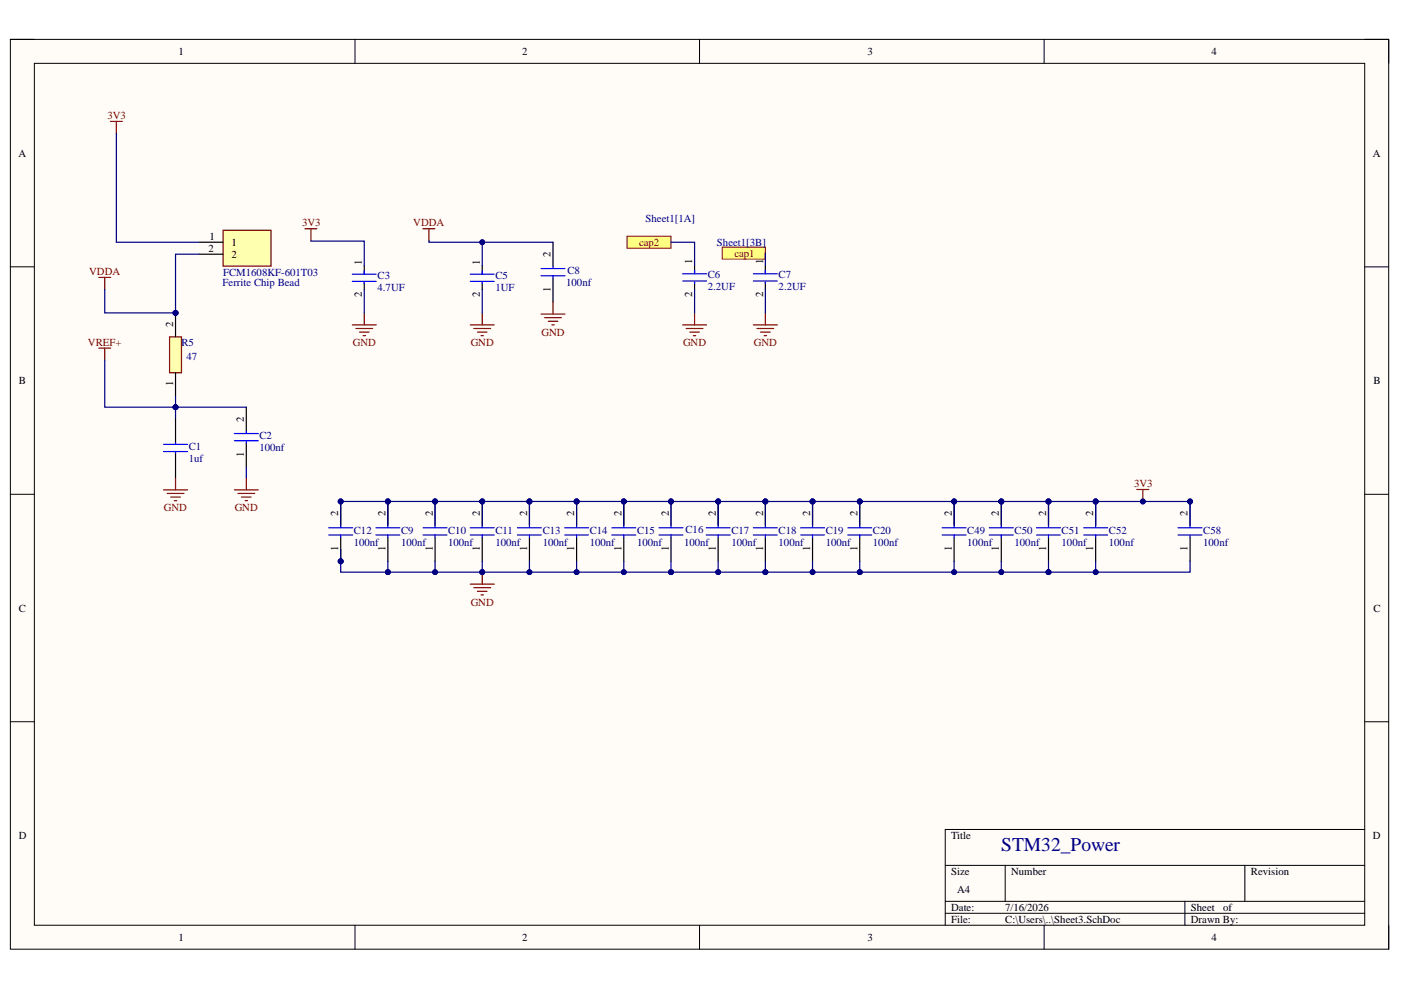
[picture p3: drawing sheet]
<svg xmlns="http://www.w3.org/2000/svg" width="297mm" height="210mm" viewBox="0 0 297 210" stroke-linecap="round" stroke-linejoin="round" font-family="sans-serif">
<defs><g id="words">
<text font-size="4.1" fill="#000080" x="212.3" y="180.3">STM32_Power</text>
<g font-size="2.3">
<text x="37.8" y="11.7">1</text>
<text x="110.7" y="11.7">2</text>
<text x="183.9" y="11.7">3</text>
<text x="256.8" y="11.7">4</text>
<text x="3.9" y="33.2">A</text>
<text x="291" y="33.2">A</text>
<text x="44.2" y="53.4">2</text>
<text x="44.4" y="50.9">1</text>
<text x="49.1" y="52.1">1</text>
<text x="49.1" y="54.7">2</text>
<text x="76.7" y="56.1" transform="rotate(-90 76.7 56.1)">1</text>
<text x="101.7" y="56.1" transform="rotate(-90 101.7 56.1)">1</text>
<text x="116.7" y="54.4" transform="rotate(-90 116.7 54.4)">2</text>
<text x="146.8" y="56" transform="rotate(-90 146.8 56)">1</text>
<text x="161.8" y="56" transform="rotate(-90 161.8 56)">1</text>
<text x="76.7" y="63" transform="rotate(-90 76.7 63)">2</text>
<text x="101.7" y="63" transform="rotate(-90 101.7 63)">2</text>
<text x="116.7" y="61.9" transform="rotate(-90 116.7 61.9)">1</text>
<text x="146.8" y="62.9" transform="rotate(-90 146.8 62.9)">2</text>
<text x="161.8" y="62.9" transform="rotate(-90 161.8 62.9)">2</text>
<text x="36.7" y="69.4" transform="rotate(-90 36.7 69.4)">2</text>
<text x="4" y="81.4">B</text>
<text x="36.7" y="81.9" transform="rotate(-90 36.7 81.9)">1</text>
<text x="291.2" y="81.4">B</text>
<text x="51.7" y="89.4" transform="rotate(-90 51.7 89.4)">2</text>
<text x="51.7" y="96.8" transform="rotate(-90 51.7 96.8)">1</text>
<text x="71.7" y="109.3" transform="rotate(-90 71.7 109.3)">2</text>
<text x="81.7" y="109.3" transform="rotate(-90 81.7 109.3)">2</text>
<text x="91.8" y="109.3" transform="rotate(-90 91.8 109.3)">2</text>
<text x="101.7" y="109.3" transform="rotate(-90 101.7 109.3)">2</text>
<text x="111.8" y="109.3" transform="rotate(-90 111.8 109.3)">2</text>
<text x="121.7" y="109.3" transform="rotate(-90 121.7 109.3)">2</text>
<text x="131.8" y="109.3" transform="rotate(-90 131.8 109.3)">2</text>
<text x="141.8" y="109.3" transform="rotate(-90 141.8 109.3)">2</text>
<text x="151.8" y="109.3" transform="rotate(-90 151.8 109.3)">2</text>
<text x="161.8" y="109.3" transform="rotate(-90 161.8 109.3)">2</text>
<text x="171.8" y="109.3" transform="rotate(-90 171.8 109.3)">2</text>
<text x="181.8" y="109.3" transform="rotate(-90 181.8 109.3)">2</text>
<text x="201.8" y="109.3" transform="rotate(-90 201.8 109.3)">2</text>
<text x="211.8" y="109.3" transform="rotate(-90 211.8 109.3)">2</text>
<text x="221.8" y="109.3" transform="rotate(-90 221.8 109.3)">2</text>
<text x="231.8" y="109.3" transform="rotate(-90 231.8 109.3)">2</text>
<text x="251.8" y="109.3" transform="rotate(-90 251.8 109.3)">2</text>
<text x="71.7" y="116.8" transform="rotate(-90 71.7 116.8)">1</text>
<text x="81.7" y="116.8" transform="rotate(-90 81.7 116.8)">1</text>
<text x="91.8" y="116.8" transform="rotate(-90 91.8 116.8)">1</text>
<text x="101.7" y="116.8" transform="rotate(-90 101.7 116.8)">1</text>
<text x="111.8" y="116.8" transform="rotate(-90 111.8 116.8)">1</text>
<text x="121.7" y="116.8" transform="rotate(-90 121.7 116.8)">1</text>
<text x="131.8" y="116.8" transform="rotate(-90 131.8 116.8)">1</text>
<text x="141.8" y="116.8" transform="rotate(-90 141.8 116.8)">1</text>
<text x="151.8" y="116.8" transform="rotate(-90 151.8 116.8)">1</text>
<text x="161.8" y="116.8" transform="rotate(-90 161.8 116.8)">1</text>
<text x="171.8" y="116.8" transform="rotate(-90 171.8 116.8)">1</text>
<text x="181.8" y="116.8" transform="rotate(-90 181.8 116.8)">1</text>
<text x="201.8" y="116.8" transform="rotate(-90 201.8 116.8)">1</text>
<text x="211.8" y="116.8" transform="rotate(-90 211.8 116.8)">1</text>
<text x="221.8" y="116.8" transform="rotate(-90 221.8 116.8)">1</text>
<text x="231.8" y="116.8" transform="rotate(-90 231.8 116.8)">1</text>
<text x="251.8" y="116.8" transform="rotate(-90 251.8 116.8)">1</text>
<text x="4" y="129.7">C</text>
<text x="291.2" y="129.7">C</text>
<text x="4" y="177.9">D</text>
<text x="201.7" y="177.9">Title</text>
<text x="291.1" y="177.9">D</text>
<text x="201.7" y="185.5">Size</text>
<text x="214.4" y="185.5">Number</text>
<text x="265.2" y="185.5">Revision</text>
<text x="202.9" y="189.3">A4</text>
<text x="201.7" y="193.1">Date:</text>
<text x="201.7" y="195.6">File:</text>
<text x="213.1" y="193.1">7/16/2026</text>
<text x="213.1" y="195.6">C:\Users\..\Sheet3.SchDoc</text>
<text x="252.5" y="193.1">Sheet</text>
<text x="252.5" y="195.6">Drawn By:</text>
<text x="259.3" y="193.1">of</text>
<text x="37.8" y="199.5">1</text>
<text x="110.7" y="199.5">2</text>
<text x="183.9" y="199.5">3</text>
<text x="256.8" y="199.5">4</text>
</g>
<g font-size="2.3" fill="#800000">
<text x="22.8" y="25.2">3V3</text>
<text x="64.1" y="48">3V3</text>
<text x="87.6" y="48">VDDA</text>
<text x="135.5" y="52.1">cap2</text>
<text x="18.9" y="58.3">VDDA</text>
<text x="155.7" y="54.4">cap1</text>
<text x="114.8" y="71.2">GND</text>
<text x="18.6" y="73.3">VREF+</text>
<text x="74.8" y="73.4">GND</text>
<text x="99.8" y="73.4">GND</text>
<text x="144.8" y="73.4">GND</text>
<text x="159.8" y="73.4">GND</text>
<text x="240.4" y="103.3">3V3</text>
<text x="34.8" y="108.4">GND</text>
<text x="49.8" y="108.4">GND</text>
<text x="99.8" y="128.4">GND</text>
</g>
<g font-size="2.3" fill="#000080">
<text x="136.9" y="47.1">Sheet1[1A]</text>
<text x="152" y="52.1">Sheet1[3B]</text>
<text x="47.3" y="58.5">FCM1608KF-601T03</text>
<text x="80" y="59.1">C3</text>
<text x="105" y="59.1">C5</text>
<text x="120.3" y="58.2">C8</text>
<text x="150.1" y="59">C6</text>
<text x="165.1" y="59">C7</text>
<text x="47.2" y="60.6">Ferrite Chip Bead</text>
<text x="80" y="61.7">4.7UF</text>
<text x="105" y="61.7">1UF</text>
<text x="120" y="60.7">100nf</text>
<text x="150.1" y="61.6">2.2UF</text>
<text x="165.1" y="61.6">2.2UF</text>
<text x="38.5" y="73.4">R5</text>
<text x="39.5" y="76.4">47</text>
<text x="40" y="95.5">C1</text>
<text x="55" y="93.2">C2</text>
<text x="55" y="95.7">100nf</text>
<text x="40" y="98">1uf</text>
<text x="75" y="113.1">C12</text>
<text x="85" y="113.1">C9</text>
<text x="95" y="113.1">C10</text>
<text x="105" y="113.1">C11</text>
<text x="115.1" y="113.1">C13</text>
<text x="125" y="113.1">C14</text>
<text x="135.1" y="113.1">C15</text>
<text x="145.3" y="113.1">C16</text>
<text x="155.1" y="113.1">C17</text>
<text x="165.1" y="113.1">C18</text>
<text x="175.1" y="113.1">C19</text>
<text x="185.1" y="113.1">C20</text>
<text x="205.1" y="113.1">C49</text>
<text x="215.1" y="113.1">C50</text>
<text x="225.1" y="113.1">C51</text>
<text x="235.1" y="113.1">C52</text>
<text x="255.1" y="113.1">C58</text>
<text x="75" y="115.7">100nf</text>
<text x="85" y="115.7">100nf</text>
<text x="95" y="115.7">100nf</text>
<text x="105" y="115.7">100nf</text>
<text x="115.1" y="115.7">100nf</text>
<text x="125" y="115.7">100nf</text>
<text x="135.1" y="115.7">100nf</text>
<text x="145" y="115.7">100nf</text>
<text x="155.1" y="115.7">100nf</text>
<text x="165.1" y="115.7">100nf</text>
<text x="175.1" y="115.7">100nf</text>
<text x="185.1" y="115.7">100nf</text>
<text x="205.1" y="115.7">100nf</text>
<text x="215.1" y="115.7">100nf</text>
<text x="225.1" y="115.7">100nf</text>
<text x="235.1" y="115.7">100nf</text>
<text x="255.1" y="115.7">100nf</text>
</g>
</g></defs>
<path d="M2.2 8.4h292.2v192.9h-292.2z" fill-rule="evenodd" fill="#fffcf8"/>
<path d="M2.2 8.4h292.2v192.9h-292.2z" fill="none" stroke="#000" stroke-width=".21"/>
<path d="M7.3 13.4h282v182.8h-282z" fill-rule="evenodd" fill="#fffcf8"/>
<g fill="none" stroke="#000" stroke-width=".21">
<path d="M2.2 8.4h5.1M7.3 13.4h282v182.8h-282zM75.3 8.4v5M148.3 8.4v5M221.4 8.4v5M289.3 8.4h5.1v5M2.2 56.6h5.1M289.3 56.6h5.1M2.2 104.8h5.1M289.3 104.8h5.1M2.2 153h5.1M289.3 153h5.1"/>
<path d="M289.3 175.9h-88.9v20.3M75.3 196.2v5.1M148.3 196.2v5.1M200.4 183.5h88.9M200.4 191.1h88.9M200.4 193.6h88.9M213.1 183.5v7.6M221.4 196.2v5.1M251.2 191.1v5.1M263.9 183.5v7.6M294.4 196.2v5.1"/>
</g>
<path d="M23.4 25.7h2.5M24.7 25.7v2.6" fill="none" stroke="#800000" stroke-width=".25"/>
<path d="M47.3 48.8h10.2v7.6h-10.2z" fill-rule="evenodd" fill="#ffffb0"/>
<g fill="none" stroke="#800000" stroke-width=".25">
<path d="M20.9 58.8h2.6M22.2 58.8v2.6M47.3 48.8h10.2v7.6h-10.2zM20.9 73.8h2.6M22.2 73.8v2.5M34.7 103.9h5.1M35.4 104.6h3.6M36.2 105.4h2M37 106.1h.5M37.2 101.3v2.6M49.7 103.9h5.1M50.4 104.6h3.6"/>
<path d="M51.2 105.4h2M52 106.1h.5M52.2 101.3v2.6"/>
</g>
<path d="M42.2 51.4h5.1M42.2 53.9h5.1" fill="none" stroke="#000" stroke-width=".25"/>
<path d="M132.9 50.1h9.4v2.5h-9.4z" fill-rule="evenodd" fill="#ffff80"/>
<path d="M132.9 50.1h9.4v2.5h-9.4z" fill="none" stroke="#800000" stroke-width=".21"/>
<path d="M153.1 52.4h9.2v2.5h-9.2z" fill-rule="evenodd" fill="#ffff80"/>
<path d="M153.1 52.4h9.2v2.5h-9.2z" fill="none" stroke="#800000" stroke-width=".21"/>
<g fill="none" stroke="#800000" stroke-width=".25">
<path d="M89.7 48.5h2.5M90.9 48.5v2.5M74.7 68.9h5.1M75.5 69.6h3.5M76.2 70.4h2M77 71.2h.5M77.2 66.3v2.6M99.7 68.9h5.1M100.5 69.7h3.5M101.2 70.4h2.1M102 71.2h.5M102.2 66.4v2.5"/>
<path d="M114.7 66.6h5.1M115.5 67.3h3.5M116.2 68.1h2.1M117 68.9h.5M117.3 64v2.6M144.7 68.9h5.1M145.5 69.7h3.5M146.2 70.4h2.1M147 71.2h.5M147.3 66.4v2.5M159.7 68.9h5.1M160.5 69.7h3.5"/>
<path d="M161.3 70.4h2M162 71.2h.5M162.3 66.4v2.5M99.7 123.8h5.1M100.5 124.6h3.5M101.2 125.4h2.1M102 126.1h.5M102.2 121.3v2.5"/>
</g>
<circle cx="102.2" cy="121.3" r=".51" fill="#000080"/>
<circle cx="102.2" cy="121.3" r=".51" fill="none" stroke="#000080" stroke-width=".21"/>
<circle cx="37.2" cy="66.3" r=".51" fill="#000080"/>
<circle cx="37.2" cy="66.3" r=".51" fill="none" stroke="#000080" stroke-width=".21"/>
<path d="M35.9 71.4h2.6v7.6h-2.6z" fill-rule="evenodd" fill="#ffffb0"/>
<path d="M35.9 71.4h2.6v7.6h-2.6z" fill="none" stroke="#800000" stroke-width=".25"/>
<path d="M37.2 66.3v5.1M37.2 79v5.1" fill="none" stroke="#000" stroke-width=".25"/>
<circle cx="37.2" cy="66.3" r=".51" fill="#000080"/>
<circle cx="37.2" cy="66.3" r=".51" fill="none" stroke="#000080" stroke-width=".21"/>
<path d="M52.2 86.3v5.1M52.2 94v5" fill="none" stroke="#000" stroke-width=".25"/>
<path d="M49.7 93.4h5.1M49.7 91.9h5.1M52.2 91.4v.5M52.2 93.4v.6" fill="none" stroke="#00f" stroke-width=".25"/>
<circle cx="72.2" cy="119" r=".51" fill="#000080"/>
<circle cx="72.2" cy="119" r=".51" fill="none" stroke="#000080" stroke-width=".21"/>
<circle cx="72.2" cy="106.3" r=".51" fill="#000080"/>
<circle cx="72.2" cy="106.3" r=".51" fill="none" stroke="#000080" stroke-width=".21"/>
<path d="M72.2 113.9v5.1" fill="none" stroke="#000" stroke-width=".25"/>
<circle cx="72.2" cy="119" r=".51" fill="#000080"/>
<circle cx="72.2" cy="119" r=".51" fill="none" stroke="#000080" stroke-width=".21"/>
<path d="M72.2 106.3v5.1" fill="none" stroke="#000" stroke-width=".25"/>
<circle cx="72.2" cy="106.3" r=".51" fill="#000080"/>
<circle cx="72.2" cy="106.3" r=".51" fill="none" stroke="#000080" stroke-width=".21"/>
<path d="M69.7 113.4h5.1M69.7 111.9h5.1M72.2 111.4v.5M72.2 113.4v.5" fill="none" stroke="#00f" stroke-width=".25"/>
<circle cx="82.2" cy="106.3" r=".51" fill="#000080"/>
<circle cx="82.2" cy="106.3" r=".51" fill="none" stroke="#000080" stroke-width=".21"/>
<path d="M82.2 106.3v5.1M82.2 113.9v5.1" fill="none" stroke="#000" stroke-width=".25"/>
<circle cx="82.2" cy="106.3" r=".51" fill="#000080"/>
<circle cx="82.2" cy="106.3" r=".51" fill="none" stroke="#000080" stroke-width=".21"/>
<path d="M79.7 113.4h5.1M79.7 111.9h5.1M82.2 111.4v.5M82.2 113.4v.5" fill="none" stroke="#00f" stroke-width=".25"/>
<circle cx="92.2" cy="106.3" r=".51" fill="#000080"/>
<circle cx="92.2" cy="106.3" r=".51" fill="none" stroke="#000080" stroke-width=".21"/>
<path d="M92.2 106.3v5.1M92.2 113.9v5.1" fill="none" stroke="#000" stroke-width=".25"/>
<circle cx="92.2" cy="106.3" r=".51" fill="#000080"/>
<circle cx="92.2" cy="106.3" r=".51" fill="none" stroke="#000080" stroke-width=".21"/>
<path d="M89.7 113.4h5.1M89.7 111.9h5.1M92.2 111.4v.5M92.2 113.4v.5" fill="none" stroke="#00f" stroke-width=".25"/>
<circle cx="102.2" cy="106.3" r=".51" fill="#000080"/>
<circle cx="102.2" cy="106.3" r=".51" fill="none" stroke="#000080" stroke-width=".21"/>
<path d="M102.2 106.3v5.1M102.2 113.9v5.1" fill="none" stroke="#000" stroke-width=".25"/>
<circle cx="102.2" cy="106.3" r=".51" fill="#000080"/>
<circle cx="102.2" cy="106.3" r=".51" fill="none" stroke="#000080" stroke-width=".21"/>
<path d="M99.7 113.4h5.1M99.7 111.9h5.1M102.2 111.4v.5M102.2 113.4v.5" fill="none" stroke="#00f" stroke-width=".25"/>
<circle cx="112.2" cy="106.3" r=".51" fill="#000080"/>
<circle cx="112.2" cy="106.3" r=".51" fill="none" stroke="#000080" stroke-width=".21"/>
<path d="M112.3 106.3v5.1M112.3 113.9v5.1" fill="none" stroke="#000" stroke-width=".25"/>
<circle cx="112.2" cy="106.3" r=".51" fill="#000080"/>
<circle cx="112.2" cy="106.3" r=".51" fill="none" stroke="#000080" stroke-width=".21"/>
<path d="M109.7 113.4h5.1M109.7 111.9h5.1M112.3 111.4v.5M112.3 113.4v.5" fill="none" stroke="#00f" stroke-width=".25"/>
<circle cx="122.3" cy="106.3" r=".51" fill="#000080"/>
<circle cx="122.3" cy="106.3" r=".51" fill="none" stroke="#000080" stroke-width=".21"/>
<path d="M122.3 106.3v5.1M122.3 113.9v5.1" fill="none" stroke="#000" stroke-width=".25"/>
<circle cx="122.3" cy="106.3" r=".51" fill="#000080"/>
<circle cx="122.3" cy="106.3" r=".51" fill="none" stroke="#000080" stroke-width=".21"/>
<path d="M119.7 113.4h5.1M119.7 111.9h5.1M122.3 111.4v.5M122.3 113.4v.5" fill="none" stroke="#00f" stroke-width=".25"/>
<circle cx="132.3" cy="106.3" r=".51" fill="#000080"/>
<circle cx="132.3" cy="106.3" r=".51" fill="none" stroke="#000080" stroke-width=".21"/>
<path d="M132.3 106.3v5.1M132.3 113.9v5.1" fill="none" stroke="#000" stroke-width=".25"/>
<circle cx="132.3" cy="106.3" r=".51" fill="#000080"/>
<circle cx="132.3" cy="106.3" r=".51" fill="none" stroke="#000080" stroke-width=".21"/>
<path d="M129.7 113.4h5.1M129.7 111.9h5.1M132.3 111.4v.5M132.3 113.4v.5" fill="none" stroke="#00f" stroke-width=".25"/>
<circle cx="142.3" cy="106.3" r=".51" fill="#000080"/>
<circle cx="142.3" cy="106.3" r=".51" fill="none" stroke="#000080" stroke-width=".21"/>
<path d="M142.3 106.3v5.1M142.3 113.9v5.1" fill="none" stroke="#000" stroke-width=".25"/>
<circle cx="142.3" cy="106.3" r=".51" fill="#000080"/>
<circle cx="142.3" cy="106.3" r=".51" fill="none" stroke="#000080" stroke-width=".21"/>
<path d="M139.7 113.4h5.1M139.7 111.9h5.1M142.3 111.4v.5M142.3 113.4v.5" fill="none" stroke="#00f" stroke-width=".25"/>
<circle cx="152.3" cy="106.3" r=".51" fill="#000080"/>
<circle cx="152.3" cy="106.3" r=".51" fill="none" stroke="#000080" stroke-width=".21"/>
<path d="M152.3 106.3v5.1M152.3 113.9v5.1" fill="none" stroke="#000" stroke-width=".25"/>
<circle cx="152.3" cy="106.3" r=".51" fill="#000080"/>
<circle cx="152.3" cy="106.3" r=".51" fill="none" stroke="#000080" stroke-width=".21"/>
<path d="M149.7 113.4h5.1M149.7 111.9h5.1M152.3 111.4v.5M152.3 113.4v.5" fill="none" stroke="#00f" stroke-width=".25"/>
<circle cx="162.3" cy="106.3" r=".51" fill="#000080"/>
<circle cx="162.3" cy="106.3" r=".51" fill="none" stroke="#000080" stroke-width=".21"/>
<path d="M162.3 106.3v5.1M162.3 113.9v5.1" fill="none" stroke="#000" stroke-width=".25"/>
<circle cx="162.3" cy="106.3" r=".51" fill="#000080"/>
<circle cx="162.3" cy="106.3" r=".51" fill="none" stroke="#000080" stroke-width=".21"/>
<path d="M159.7 113.4h5.1M159.7 111.9h5.1M162.3 111.4v.5M162.3 113.4v.5" fill="none" stroke="#00f" stroke-width=".25"/>
<circle cx="172.3" cy="106.3" r=".51" fill="#000080"/>
<circle cx="172.3" cy="106.3" r=".51" fill="none" stroke="#000080" stroke-width=".21"/>
<path d="M172.3 106.3v5.1M172.3 113.9v5.1" fill="none" stroke="#000" stroke-width=".25"/>
<circle cx="172.3" cy="106.3" r=".51" fill="#000080"/>
<circle cx="172.3" cy="106.3" r=".51" fill="none" stroke="#000080" stroke-width=".21"/>
<path d="M169.7 113.4h5.1M169.7 111.9h5.1M172.3 111.4v.5M172.3 113.4v.5" fill="none" stroke="#00f" stroke-width=".25"/>
<circle cx="182.3" cy="106.3" r=".51" fill="#000080"/>
<circle cx="182.3" cy="106.3" r=".51" fill="none" stroke="#000080" stroke-width=".21"/>
<path d="M182.3 106.3v5.1M182.3 113.9v5.1" fill="none" stroke="#000" stroke-width=".25"/>
<circle cx="182.3" cy="106.3" r=".51" fill="#000080"/>
<circle cx="182.3" cy="106.3" r=".51" fill="none" stroke="#000080" stroke-width=".21"/>
<path d="M179.7 113.4h5.1M179.7 111.9h5.1M182.3 111.4v.5M182.3 113.4v.5" fill="none" stroke="#00f" stroke-width=".25"/>
<circle cx="202.3" cy="106.3" r=".51" fill="#000080"/>
<circle cx="202.3" cy="106.3" r=".51" fill="none" stroke="#000080" stroke-width=".21"/>
<path d="M202.3 106.3v5.1M202.3 113.9v5.1" fill="none" stroke="#000" stroke-width=".25"/>
<circle cx="202.3" cy="106.3" r=".51" fill="#000080"/>
<circle cx="202.3" cy="106.3" r=".51" fill="none" stroke="#000080" stroke-width=".21"/>
<path d="M199.7 113.4h5.1M199.7 111.9h5.1M202.3 111.4v.5M202.3 113.4v.5" fill="none" stroke="#00f" stroke-width=".25"/>
<circle cx="212.3" cy="106.3" r=".51" fill="#000080"/>
<circle cx="212.3" cy="106.3" r=".51" fill="none" stroke="#000080" stroke-width=".21"/>
<path d="M212.3 106.3v5.1M212.3 113.9v5.1" fill="none" stroke="#000" stroke-width=".25"/>
<circle cx="212.3" cy="106.3" r=".51" fill="#000080"/>
<circle cx="212.3" cy="106.3" r=".51" fill="none" stroke="#000080" stroke-width=".21"/>
<path d="M209.8 113.4h5M209.8 111.9h5M212.3 111.4v.5M212.3 113.4v.5" fill="none" stroke="#00f" stroke-width=".25"/>
<circle cx="222.3" cy="106.3" r=".51" fill="#000080"/>
<circle cx="222.3" cy="106.3" r=".51" fill="none" stroke="#000080" stroke-width=".21"/>
<path d="M222.3 106.3v5.1M222.3 113.9v5.1" fill="none" stroke="#000" stroke-width=".25"/>
<circle cx="222.3" cy="106.3" r=".51" fill="#000080"/>
<circle cx="222.3" cy="106.3" r=".51" fill="none" stroke="#000080" stroke-width=".21"/>
<path d="M219.8 113.4h5M219.8 111.9h5M222.3 111.4v.5M222.3 113.4v.5" fill="none" stroke="#00f" stroke-width=".25"/>
<circle cx="232.3" cy="106.3" r=".51" fill="#000080"/>
<circle cx="232.3" cy="106.3" r=".51" fill="none" stroke="#000080" stroke-width=".21"/>
<path d="M232.3 106.3v5.1M232.3 113.9v5.1" fill="none" stroke="#000" stroke-width=".25"/>
<circle cx="232.3" cy="106.3" r=".51" fill="#000080"/>
<circle cx="232.3" cy="106.3" r=".51" fill="none" stroke="#000080" stroke-width=".21"/>
<path d="M229.8 113.4h5M229.8 111.9h5M232.3 111.4v.5M232.3 113.4v.5" fill="none" stroke="#00f" stroke-width=".25"/>
<circle cx="252.3" cy="106.3" r=".51" fill="#000080"/>
<circle cx="252.3" cy="106.3" r=".51" fill="none" stroke="#000080" stroke-width=".21"/>
<path d="M252.3 106.3v5.1M252.3 113.9v5.1" fill="none" stroke="#000" stroke-width=".25"/>
<circle cx="252.3" cy="106.3" r=".51" fill="#000080"/>
<circle cx="252.3" cy="106.3" r=".51" fill="none" stroke="#000080" stroke-width=".21"/>
<g fill="none" stroke="#00f" stroke-width=".25">
<path d="M74.7 58.1h5.1M74.7 59.7h5.1M77.2 57.4v.7M77.2 59.9v.3M99.7 58.1h5.1M99.7 59.7h5.1M102.2 57.4v.7M102.2 59.9v.3M114.7 58.5h5.1M114.7 56.9h5.1M117.3 56.4v.5M117.3 58.5v.5"/>
<path d="M144.7 58.1h5.1M144.7 59.6h5.1M147.3 57.3v.8M147.3 59.8v.3M159.7 58.1h5.1M159.7 59.6h5.1M162.3 57.3v.8M162.3 59.8v.3M34.7 95.7h5.1M34.7 94.2h5.1M37.2 93.7v.5M37.2 95.7v.5"/>
<path d="M249.8 113.4h5.1M249.8 111.9h5.1M252.3 111.4v.5M252.3 113.4v.5"/>
</g>
<path d="M77.2 56.4v1.7M77.2 59.9v1.5M102.2 56.4v1.7M102.2 59.9v1.5M117.3 51.4v5M117.3 59v5M147.3 56.3v1.8M147.3 59.8v1.6M162.3 56.3v1.8M162.3 59.8v1.6M37.2 88.6v5.1M37.2 96.2v5.1" fill="none" stroke="#000" stroke-width=".25"/>
<path d="M241 103.8h2.6M242.3 103.8v2.5" fill="none" stroke="#800000" stroke-width=".25"/>
<circle cx="242.3" cy="106.3" r=".51" fill="#000080"/>
<circle cx="242.3" cy="106.3" r=".51" fill="none" stroke="#000080" stroke-width=".21"/>
<path d="M64.7 48.5h2.5M65.9 48.5v2.5" fill="none" stroke="#800000" stroke-width=".25"/>
<path d="M42.2 53.9h-5v12.4" fill="none" stroke="#000080" stroke-width=".25"/>
<circle cx="37.2" cy="66.3" r=".51" fill="#000080"/>
<circle cx="37.2" cy="66.3" r=".51" fill="none" stroke="#000080" stroke-width=".21"/>
<path d="M22.2 61.4v4.9h15" fill="none" stroke="#000080" stroke-width=".25"/>
<circle cx="37.2" cy="66.3" r=".51" fill="#000080"/>
<circle cx="37.2" cy="66.3" r=".51" fill="none" stroke="#000080" stroke-width=".21"/>
<path d="M37.2 86.3v2.3" fill="none" stroke="#000080" stroke-width=".25"/>
<circle cx="37.2" cy="86.3" r=".51" fill="#000080"/>
<circle cx="37.2" cy="86.3" r=".51" fill="none" stroke="#000080" stroke-width=".21"/>
<path d="M22.2 76.3v10h15" fill="none" stroke="#000080" stroke-width=".25"/>
<circle cx="37.2" cy="86.3" r=".51" fill="#000080"/>
<circle cx="37.2" cy="86.3" r=".51" fill="none" stroke="#000080" stroke-width=".21"/>
<path d="M37.2 84.1v2.2" fill="none" stroke="#000080" stroke-width=".25"/>
<circle cx="37.2" cy="86.3" r=".51" fill="#000080"/>
<circle cx="37.2" cy="86.3" r=".51" fill="none" stroke="#000080" stroke-width=".21"/>
<path d="M182.3 121.3v.3" fill="none" stroke="#000080" stroke-width=".25"/>
<circle cx="182.3" cy="121.3" r=".51" fill="#000080"/>
<circle cx="182.3" cy="121.3" r=".51" fill="none" stroke="#000080" stroke-width=".21"/>
<path d="M162.3 121.3v.2" fill="none" stroke="#000080" stroke-width=".25"/>
<circle cx="162.3" cy="121.3" r=".51" fill="#000080"/>
<circle cx="162.3" cy="121.3" r=".51" fill="none" stroke="#000080" stroke-width=".21"/>
<path d="M90.9 51v.4h26.4" fill="none" stroke="#000080" stroke-width=".25"/>
<circle cx="102.2" cy="51.4" r=".51" fill="#000080"/>
<circle cx="102.2" cy="51.4" r=".51" fill="none" stroke="#000080" stroke-width=".21"/>
<path d="M82.2 121.3h60.1" fill="none" stroke="#000080" stroke-width=".25"/>
<circle cx="82.2" cy="121.3" r=".51" fill="#000080"/>
<circle cx="82.2" cy="121.3" r=".51" fill="none" stroke="#000080" stroke-width=".21"/>
<circle cx="92.2" cy="121.3" r=".51" fill="#000080"/>
<circle cx="92.2" cy="121.3" r=".51" fill="none" stroke="#000080" stroke-width=".21"/>
<circle cx="102.2" cy="121.3" r=".51" fill="#000080"/>
<circle cx="102.2" cy="121.3" r=".51" fill="none" stroke="#000080" stroke-width=".21"/>
<circle cx="112.2" cy="121.3" r=".51" fill="#000080"/>
<circle cx="112.2" cy="121.3" r=".51" fill="none" stroke="#000080" stroke-width=".21"/>
<circle cx="122.3" cy="121.3" r=".51" fill="#000080"/>
<circle cx="122.3" cy="121.3" r=".51" fill="none" stroke="#000080" stroke-width=".21"/>
<circle cx="132.3" cy="121.3" r=".51" fill="#000080"/>
<circle cx="132.3" cy="121.3" r=".51" fill="none" stroke="#000080" stroke-width=".21"/>
<circle cx="142.3" cy="121.3" r=".51" fill="#000080"/>
<circle cx="142.3" cy="121.3" r=".51" fill="none" stroke="#000080" stroke-width=".21"/>
<path d="M222.3 121.3v.3" fill="none" stroke="#000080" stroke-width=".25"/>
<circle cx="222.3" cy="121.3" r=".51" fill="#000080"/>
<circle cx="222.3" cy="121.3" r=".51" fill="none" stroke="#000080" stroke-width=".21"/>
<path d="M37.2 86.3h15M52.2 99v2.3" fill="none" stroke="#000080" stroke-width=".25"/>
<circle cx="37.2" cy="86.3" r=".51" fill="#000080"/>
<circle cx="37.2" cy="86.3" r=".51" fill="none" stroke="#000080" stroke-width=".21"/>
<path d="M82.2 106.3h-10v5" fill="none" stroke="#000080" stroke-width=".25"/>
<circle cx="72.2" cy="106.3" r=".51" fill="#000080"/>
<circle cx="72.2" cy="106.3" r=".51" fill="none" stroke="#000080" stroke-width=".21"/>
<circle cx="82.2" cy="106.3" r=".51" fill="#000080"/>
<circle cx="82.2" cy="106.3" r=".51" fill="none" stroke="#000080" stroke-width=".21"/>
<path d="M72.2 116.4v4.9h10" fill="none" stroke="#000080" stroke-width=".25"/>
<circle cx="72.2" cy="119" r=".51" fill="#000080"/>
<circle cx="72.2" cy="119" r=".51" fill="none" stroke="#000080" stroke-width=".21"/>
<circle cx="82.2" cy="121.3" r=".51" fill="#000080"/>
<circle cx="82.2" cy="121.3" r=".51" fill="none" stroke="#000080" stroke-width=".21"/>
<path d="M142.3 106.3h-60.1v5" fill="none" stroke="#000080" stroke-width=".25"/>
<circle cx="82.2" cy="106.3" r=".51" fill="#000080"/>
<circle cx="82.2" cy="106.3" r=".51" fill="none" stroke="#000080" stroke-width=".21"/>
<circle cx="92.2" cy="106.3" r=".51" fill="#000080"/>
<circle cx="92.2" cy="106.3" r=".51" fill="none" stroke="#000080" stroke-width=".21"/>
<circle cx="102.2" cy="106.3" r=".51" fill="#000080"/>
<circle cx="102.2" cy="106.3" r=".51" fill="none" stroke="#000080" stroke-width=".21"/>
<circle cx="112.2" cy="106.3" r=".51" fill="#000080"/>
<circle cx="112.2" cy="106.3" r=".51" fill="none" stroke="#000080" stroke-width=".21"/>
<circle cx="122.3" cy="106.3" r=".51" fill="#000080"/>
<circle cx="122.3" cy="106.3" r=".51" fill="none" stroke="#000080" stroke-width=".21"/>
<circle cx="132.3" cy="106.3" r=".51" fill="#000080"/>
<circle cx="132.3" cy="106.3" r=".51" fill="none" stroke="#000080" stroke-width=".21"/>
<circle cx="142.3" cy="106.3" r=".51" fill="#000080"/>
<circle cx="142.3" cy="106.3" r=".51" fill="none" stroke="#000080" stroke-width=".21"/>
<path d="M82.2 119v2.3" fill="none" stroke="#000080" stroke-width=".25"/>
<circle cx="82.2" cy="121.3" r=".51" fill="#000080"/>
<circle cx="82.2" cy="121.3" r=".51" fill="none" stroke="#000080" stroke-width=".21"/>
<path d="M92.2 106.3v5" fill="none" stroke="#000080" stroke-width=".25"/>
<circle cx="92.2" cy="106.3" r=".51" fill="#000080"/>
<circle cx="92.2" cy="106.3" r=".51" fill="none" stroke="#000080" stroke-width=".21"/>
<path d="M92.2 119v2.3" fill="none" stroke="#000080" stroke-width=".25"/>
<circle cx="92.2" cy="121.3" r=".51" fill="#000080"/>
<circle cx="92.2" cy="121.3" r=".51" fill="none" stroke="#000080" stroke-width=".21"/>
<path d="M102.2 106.3v5" fill="none" stroke="#000080" stroke-width=".25"/>
<circle cx="102.2" cy="106.3" r=".51" fill="#000080"/>
<circle cx="102.2" cy="106.3" r=".51" fill="none" stroke="#000080" stroke-width=".21"/>
<path d="M102.2 119v2.3" fill="none" stroke="#000080" stroke-width=".25"/>
<circle cx="102.2" cy="121.3" r=".51" fill="#000080"/>
<circle cx="102.2" cy="121.3" r=".51" fill="none" stroke="#000080" stroke-width=".21"/>
<path d="M112.3 106.3v5" fill="none" stroke="#000080" stroke-width=".25"/>
<circle cx="112.2" cy="106.3" r=".51" fill="#000080"/>
<circle cx="112.2" cy="106.3" r=".51" fill="none" stroke="#000080" stroke-width=".21"/>
<path d="M112.3 119v2.3" fill="none" stroke="#000080" stroke-width=".25"/>
<circle cx="112.2" cy="121.3" r=".51" fill="#000080"/>
<circle cx="112.2" cy="121.3" r=".51" fill="none" stroke="#000080" stroke-width=".21"/>
<path d="M122.3 106.3v5" fill="none" stroke="#000080" stroke-width=".25"/>
<circle cx="122.3" cy="106.3" r=".51" fill="#000080"/>
<circle cx="122.3" cy="106.3" r=".51" fill="none" stroke="#000080" stroke-width=".21"/>
<path d="M122.3 119v2.3" fill="none" stroke="#000080" stroke-width=".25"/>
<circle cx="122.3" cy="121.3" r=".51" fill="#000080"/>
<circle cx="122.3" cy="121.3" r=".51" fill="none" stroke="#000080" stroke-width=".21"/>
<path d="M132.3 106.3v5" fill="none" stroke="#000080" stroke-width=".25"/>
<circle cx="132.3" cy="106.3" r=".51" fill="#000080"/>
<circle cx="132.3" cy="106.3" r=".51" fill="none" stroke="#000080" stroke-width=".21"/>
<path d="M132.3 119v2.3" fill="none" stroke="#000080" stroke-width=".25"/>
<circle cx="132.3" cy="121.3" r=".51" fill="#000080"/>
<circle cx="132.3" cy="121.3" r=".51" fill="none" stroke="#000080" stroke-width=".21"/>
<path d="M212.3 106.3h-70v5" fill="none" stroke="#000080" stroke-width=".25"/>
<circle cx="142.3" cy="106.3" r=".51" fill="#000080"/>
<circle cx="142.3" cy="106.3" r=".51" fill="none" stroke="#000080" stroke-width=".21"/>
<circle cx="152.3" cy="106.3" r=".51" fill="#000080"/>
<circle cx="152.3" cy="106.3" r=".51" fill="none" stroke="#000080" stroke-width=".21"/>
<circle cx="162.3" cy="106.3" r=".51" fill="#000080"/>
<circle cx="162.3" cy="106.3" r=".51" fill="none" stroke="#000080" stroke-width=".21"/>
<circle cx="172.3" cy="106.3" r=".51" fill="#000080"/>
<circle cx="172.3" cy="106.3" r=".51" fill="none" stroke="#000080" stroke-width=".21"/>
<circle cx="182.3" cy="106.3" r=".51" fill="#000080"/>
<circle cx="182.3" cy="106.3" r=".51" fill="none" stroke="#000080" stroke-width=".21"/>
<circle cx="202.3" cy="106.3" r=".51" fill="#000080"/>
<circle cx="202.3" cy="106.3" r=".51" fill="none" stroke="#000080" stroke-width=".21"/>
<circle cx="212.3" cy="106.3" r=".51" fill="#000080"/>
<circle cx="212.3" cy="106.3" r=".51" fill="none" stroke="#000080" stroke-width=".21"/>
<path d="M142.3 119v2.3" fill="none" stroke="#000080" stroke-width=".25"/>
<circle cx="142.3" cy="121.3" r=".51" fill="#000080"/>
<circle cx="142.3" cy="121.3" r=".51" fill="none" stroke="#000080" stroke-width=".21"/>
<path d="M152.3 106.3v5" fill="none" stroke="#000080" stroke-width=".25"/>
<circle cx="152.3" cy="106.3" r=".51" fill="#000080"/>
<circle cx="152.3" cy="106.3" r=".51" fill="none" stroke="#000080" stroke-width=".21"/>
<path d="M152.3 119v2.3" fill="none" stroke="#000080" stroke-width=".25"/>
<circle cx="152.3" cy="121.3" r=".51" fill="#000080"/>
<circle cx="152.3" cy="121.3" r=".51" fill="none" stroke="#000080" stroke-width=".21"/>
<path d="M162.3 106.3v5" fill="none" stroke="#000080" stroke-width=".25"/>
<circle cx="162.3" cy="106.3" r=".51" fill="#000080"/>
<circle cx="162.3" cy="106.3" r=".51" fill="none" stroke="#000080" stroke-width=".21"/>
<path d="M162.3 119v2.3" fill="none" stroke="#000080" stroke-width=".25"/>
<circle cx="162.3" cy="121.3" r=".51" fill="#000080"/>
<circle cx="162.3" cy="121.3" r=".51" fill="none" stroke="#000080" stroke-width=".21"/>
<path d="M172.3 106.3v5" fill="none" stroke="#000080" stroke-width=".25"/>
<circle cx="172.3" cy="106.3" r=".51" fill="#000080"/>
<circle cx="172.3" cy="106.3" r=".51" fill="none" stroke="#000080" stroke-width=".21"/>
<path d="M172.3 119v2.3" fill="none" stroke="#000080" stroke-width=".25"/>
<circle cx="172.3" cy="121.3" r=".51" fill="#000080"/>
<circle cx="172.3" cy="121.3" r=".51" fill="none" stroke="#000080" stroke-width=".21"/>
<path d="M182.3 106.3v5" fill="none" stroke="#000080" stroke-width=".25"/>
<circle cx="182.3" cy="106.3" r=".51" fill="#000080"/>
<circle cx="182.3" cy="106.3" r=".51" fill="none" stroke="#000080" stroke-width=".21"/>
<path d="M182.3 119v2.3" fill="none" stroke="#000080" stroke-width=".25"/>
<circle cx="182.3" cy="121.3" r=".51" fill="#000080"/>
<circle cx="182.3" cy="121.3" r=".51" fill="none" stroke="#000080" stroke-width=".21"/>
<path d="M202.3 106.3v5" fill="none" stroke="#000080" stroke-width=".25"/>
<circle cx="202.3" cy="106.3" r=".51" fill="#000080"/>
<circle cx="202.3" cy="106.3" r=".51" fill="none" stroke="#000080" stroke-width=".21"/>
<path d="M202.3 119v2.3" fill="none" stroke="#000080" stroke-width=".25"/>
<circle cx="202.3" cy="121.3" r=".51" fill="#000080"/>
<circle cx="202.3" cy="121.3" r=".51" fill="none" stroke="#000080" stroke-width=".21"/>
<path d="M212.3 106.3v5" fill="none" stroke="#000080" stroke-width=".25"/>
<circle cx="212.3" cy="106.3" r=".51" fill="#000080"/>
<circle cx="212.3" cy="106.3" r=".51" fill="none" stroke="#000080" stroke-width=".21"/>
<path d="M212.3 119v2.3" fill="none" stroke="#000080" stroke-width=".25"/>
<circle cx="212.3" cy="121.3" r=".51" fill="#000080"/>
<circle cx="212.3" cy="121.3" r=".51" fill="none" stroke="#000080" stroke-width=".21"/>
<path d="M222.3 106.3v5" fill="none" stroke="#000080" stroke-width=".25"/>
<circle cx="222.3" cy="106.3" r=".51" fill="#000080"/>
<circle cx="222.3" cy="106.3" r=".51" fill="none" stroke="#000080" stroke-width=".21"/>
<path d="M222.3 119v2.3" fill="none" stroke="#000080" stroke-width=".25"/>
<circle cx="222.3" cy="121.3" r=".51" fill="#000080"/>
<circle cx="222.3" cy="121.3" r=".51" fill="none" stroke="#000080" stroke-width=".21"/>
<path d="M232.3 106.3v5" fill="none" stroke="#000080" stroke-width=".25"/>
<circle cx="232.3" cy="106.3" r=".51" fill="#000080"/>
<circle cx="232.3" cy="106.3" r=".51" fill="none" stroke="#000080" stroke-width=".21"/>
<path d="M232.3 119v2.3" fill="none" stroke="#000080" stroke-width=".25"/>
<circle cx="232.3" cy="121.3" r=".51" fill="#000080"/>
<circle cx="232.3" cy="121.3" r=".51" fill="none" stroke="#000080" stroke-width=".21"/>
<path d="M212.3 106.3h40v5" fill="none" stroke="#000080" stroke-width=".25"/>
<circle cx="252.3" cy="106.3" r=".51" fill="#000080"/>
<circle cx="252.3" cy="106.3" r=".51" fill="none" stroke="#000080" stroke-width=".21"/>
<circle cx="242.3" cy="106.3" r=".51" fill="#000080"/>
<circle cx="242.3" cy="106.3" r=".51" fill="none" stroke="#000080" stroke-width=".21"/>
<circle cx="232.3" cy="106.3" r=".51" fill="#000080"/>
<circle cx="232.3" cy="106.3" r=".51" fill="none" stroke="#000080" stroke-width=".21"/>
<circle cx="222.3" cy="106.3" r=".51" fill="#000080"/>
<circle cx="222.3" cy="106.3" r=".51" fill="none" stroke="#000080" stroke-width=".21"/>
<circle cx="212.3" cy="106.3" r=".51" fill="#000080"/>
<circle cx="212.3" cy="106.3" r=".51" fill="none" stroke="#000080" stroke-width=".21"/>
<path d="M252.3 119v2.3h-110" fill="none" stroke="#000080" stroke-width=".25"/>
<circle cx="232.3" cy="121.3" r=".51" fill="#000080"/>
<circle cx="232.3" cy="121.3" r=".51" fill="none" stroke="#000080" stroke-width=".21"/>
<circle cx="222.3" cy="121.3" r=".51" fill="#000080"/>
<circle cx="222.3" cy="121.3" r=".51" fill="none" stroke="#000080" stroke-width=".21"/>
<circle cx="212.3" cy="121.3" r=".51" fill="#000080"/>
<circle cx="212.3" cy="121.3" r=".51" fill="none" stroke="#000080" stroke-width=".21"/>
<circle cx="202.3" cy="121.3" r=".51" fill="#000080"/>
<circle cx="202.3" cy="121.3" r=".51" fill="none" stroke="#000080" stroke-width=".21"/>
<circle cx="182.3" cy="121.3" r=".51" fill="#000080"/>
<circle cx="182.3" cy="121.3" r=".51" fill="none" stroke="#000080" stroke-width=".21"/>
<circle cx="172.3" cy="121.3" r=".51" fill="#000080"/>
<circle cx="172.3" cy="121.3" r=".51" fill="none" stroke="#000080" stroke-width=".21"/>
<circle cx="162.3" cy="121.3" r=".51" fill="#000080"/>
<circle cx="162.3" cy="121.3" r=".51" fill="none" stroke="#000080" stroke-width=".21"/>
<circle cx="152.3" cy="121.3" r=".51" fill="#000080"/>
<circle cx="152.3" cy="121.3" r=".51" fill="none" stroke="#000080" stroke-width=".21"/>
<circle cx="142.3" cy="121.3" r=".51" fill="#000080"/>
<circle cx="142.3" cy="121.3" r=".51" fill="none" stroke="#000080" stroke-width=".21"/>
<path d="M102.2 51.4v5M142.3 51.4h5v4.9M162.3 53.7v2.6M77.2 61.4v4.9M147.3 61.4v5M162.3 61.4v5" fill="none" stroke="#000080" stroke-width=".25"/>
<circle cx="102.2" cy="51.4" r=".51" fill="#000080"/>
<circle cx="102.2" cy="51.4" r=".51" fill="none" stroke="#000080" stroke-width=".21"/>
<path d="M24.7 28.3v23.1h17.5M65.9 51l11.3 .1v5.3M102.2 61.4v5" fill="none" stroke="#000080" stroke-width=".25"/>
<use href="#words"/>
</svg>
